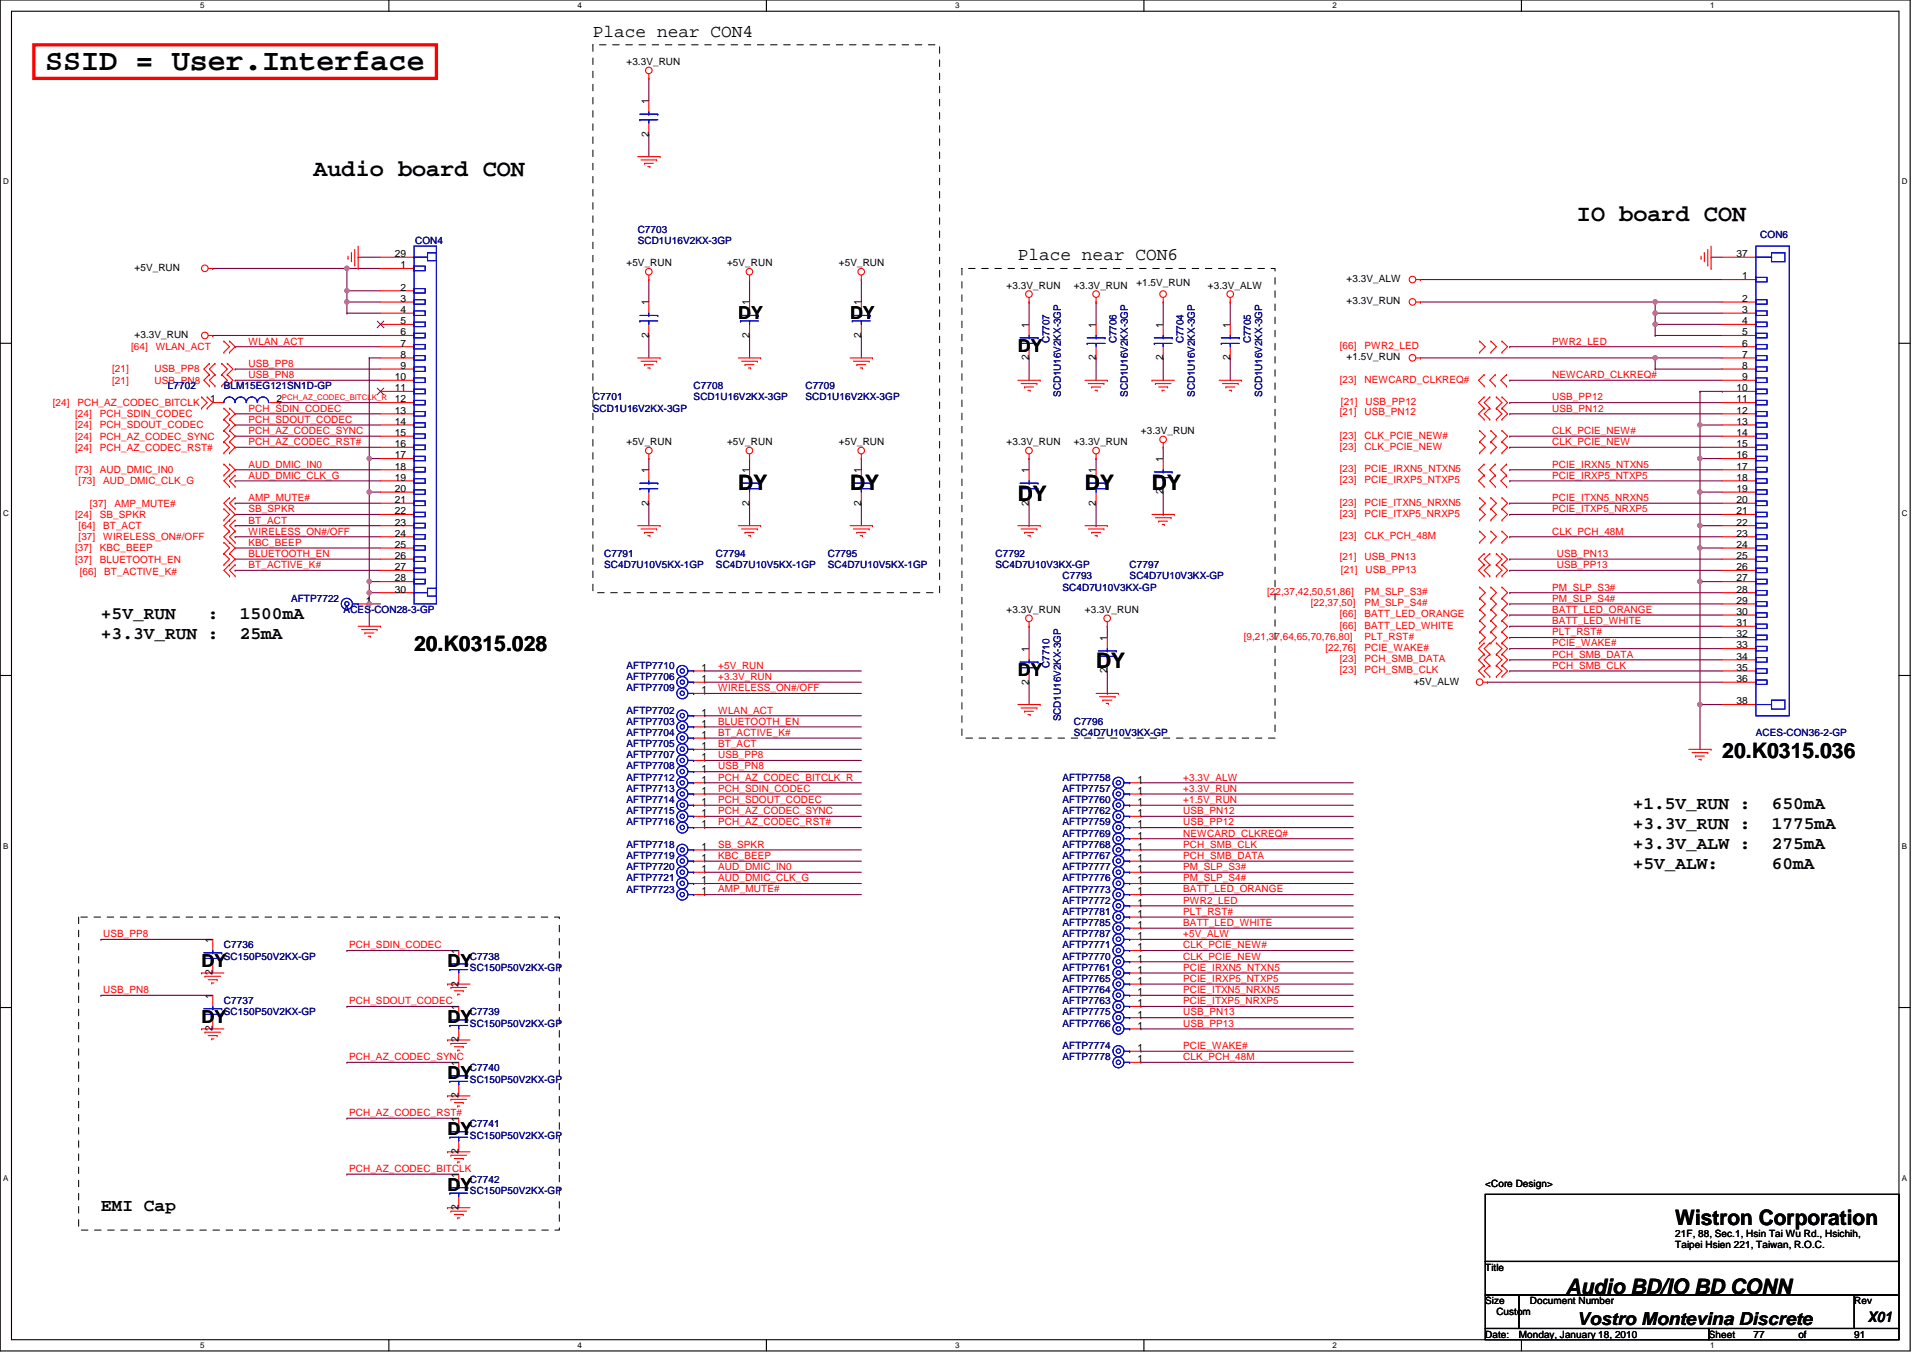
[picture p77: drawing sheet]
<svg xmlns="http://www.w3.org/2000/svg" width="297mm" height="210mm" viewBox="0 0 297 210" stroke-linecap="round" stroke-linejoin="round" font-family="sans-serif">
<defs><g id="words">
<text font-size="4.7" x="7" y="10.8">SSID = User.Interface</text>
<g font-size="3.6">
<text x="48.4" y="27.2">Audio board CON</text>
<text x="243.6" y="34.1">IO board CON</text>
</g>
<g font-size="3.3">
<text x="114" y="75.6">DY</text>
<text x="131.3" y="75.6">DY</text>
<text x="157.2" y="77.3">DY</text>
<text x="167.6" y="75.6">DY</text>
<text x="177.9" y="75.6">DY</text>
<text x="64" y="100.5">20.K0315.028</text>
<text x="169.3" y="103.2">DY</text>
<text x="266" y="117.1">20.K0315.036</text>
<text x="258.8" y="189.3">Wistron Corporation</text>
<text x="241.8" y="199.9">Audio BD/IO BD CONN</text>
</g>
<g font-size="2.8">
<text x="91.6" y="5.7">Place near CON4</text>
<text x="157.2" y="40.2">Place near CON6</text>
<text x="114" y="49.2">DY</text>
<text x="131.3" y="49.2">DY</text>
<text x="157.2" y="54.4">DY</text>
<text x="15.6" y="95.6">+5V_RUN</text>
<text x="32.1" y="95.6">:</text>
<text x="37.1" y="95.6">1500mA</text>
<text x="15.6" y="98.7">+3.3V_RUN :</text>
<text x="37.1" y="98.7">25mA</text>
<text x="157.2" y="104.5">DY</text>
<text x="252.2" y="124.9">+1.5V_RUN :</text>
<text x="273.7" y="124.9">650mA</text>
<text x="252.2" y="128">+3.3V_RUN :</text>
<text x="252.2" y="131.1">+3.3V_ALW :</text>
<text x="273.7" y="128">1775mA</text>
<text x="273.7" y="131.1">275mA</text>
<text x="252.2" y="134.3">+5V_ALW:</text>
<text x="273.7" y="134.3">60mA</text>
<text x="31.1" y="149.4">DY</text>
<text x="69.1" y="149.4">DY</text>
<text x="31.1" y="158">DY</text>
<text x="69.1" y="158">DY</text>
<text x="69.1" y="166.6">DY</text>
<text x="69.1" y="175.3">DY</text>
<text x="69.1" y="183.9">DY</text>
<text x="15.6" y="187.1">EMI Cap</text>
<text x="243.6" y="204.6">Vostro Montevina Discrete</text>
</g>
<text font-size="2.2" x="288.5" y="204.2">X01</text>
<g font-size="1.5">
<text x="96.8" y="10">+3.3V_RUN</text>
<text x="100.2" y="16.1" transform="rotate(-90 100.2 16.1)">1</text>
<text x="100.2" y="21.1" transform="rotate(-90 100.2 21.1)">2</text>
<text x="20.8" y="41.8">+5V_RUN</text>
<text x="61" y="39.7">29</text>
<text x="61.9" y="41.4">1</text>
<text x="96.8" y="41.1">+5V_RUN</text>
<text x="112.3" y="41.1">+5V_RUN</text>
<text x="129.6" y="41.1">+5V_RUN</text>
<text x="268.2" y="39.7">37</text>
<text x="61.9" y="44.9">2</text>
<text x="61.9" y="46.6">3</text>
<text x="100.2" y="47.2" transform="rotate(-90 100.2 47.2)">1</text>
<text x="115.8" y="47.2" transform="rotate(-90 115.8 47.2)">1</text>
<text x="133" y="47.2" transform="rotate(-90 133 47.2)">1</text>
<text x="155.5" y="44.6">+3.3V_RUN</text>
<text x="165.9" y="44.6">+3.3V_RUN</text>
<text x="175.5" y="44.2">+1.5V_RUN</text>
<text x="186.6" y="44.6">+3.3V_ALW</text>
<text x="208" y="43.5">+3.3V_ALW</text>
<text x="208" y="47">+3.3V_RUN</text>
<text x="269.1" y="43.2">1</text>
<text x="269.1" y="46.6">2</text>
<text x="20.8" y="52.2">+3.3V_RUN</text>
<text x="61.9" y="48.3">4</text>
<text x="61.9" y="50.1">5</text>
<text x="61.9" y="51.8">6</text>
<text x="61.9" y="53.5">7</text>
<text x="100.2" y="52.2" transform="rotate(-90 100.2 52.2)">2</text>
<text x="115.8" y="52.2" transform="rotate(-90 115.8 52.2)">2</text>
<text x="133" y="52.2" transform="rotate(-90 133 52.2)">2</text>
<text x="158.9" y="50.6" transform="rotate(-90 158.9 50.6)">1</text>
<text x="169.3" y="50.6" transform="rotate(-90 169.3 50.6)">1</text>
<text x="179.7" y="50.6" transform="rotate(-90 179.7 50.6)">1</text>
<text x="190" y="50.6" transform="rotate(-90 190 50.6)">1</text>
<text x="269.1" y="48.3">3</text>
<text x="269.1" y="50.1">4</text>
<text x="269.1" y="51.8">5</text>
<text x="269.1" y="53.5">6</text>
<text x="61" y="58.7">10</text>
<text x="61.9" y="55.3">8</text>
<text x="61.9" y="57">9</text>
<text x="158.9" y="55.6" transform="rotate(-90 158.9 55.6)">2</text>
<text x="169.3" y="55.6" transform="rotate(-90 169.3 55.6)">2</text>
<text x="179.7" y="55.6" transform="rotate(-90 179.7 55.6)">2</text>
<text x="190" y="55.6" transform="rotate(-90 190 55.6)">2</text>
<text x="208" y="55.6">+1.5V_RUN</text>
<text x="269.1" y="55.3">7</text>
<text x="269.1" y="57">8</text>
<text x="269.1" y="58.7">9</text>
<text x="32.5" y="62.2">1</text>
<text x="42.7" y="62.2">2</text>
<text x="61" y="60.4">11</text>
<text x="61" y="62.2">12</text>
<text x="61" y="63.9">13</text>
<text x="61" y="65.6">14</text>
<text x="268.2" y="60.4">10</text>
<text x="268.2" y="62.2">11</text>
<text x="268.2" y="63.9">12</text>
<text x="268.2" y="65.6">13</text>
<text x="61" y="67.4">15</text>
<text x="61" y="69.1">16</text>
<text x="61" y="70.8">17</text>
<text x="96.8" y="68.8">+5V_RUN</text>
<text x="112.3" y="68.8">+5V_RUN</text>
<text x="129.6" y="68.8">+5V_RUN</text>
<text x="155.5" y="68.8">+3.3V_RUN</text>
<text x="165.9" y="68.8">+3.3V_RUN</text>
<text x="176.2" y="67">+3.3V_RUN</text>
<text x="179.7" y="71.4" transform="rotate(-90 179.7 71.4)">1</text>
<text x="268.2" y="67.4">14</text>
<text x="268.2" y="69.1">15</text>
<text x="268.2" y="70.8">16</text>
<text x="61" y="72.5">18</text>
<text x="61" y="74.3">19</text>
<text x="61" y="76">20</text>
<text x="61" y="77.7">21</text>
<text x="100.2" y="73.1" transform="rotate(-90 100.2 73.1)">1</text>
<text x="115.8" y="73.1" transform="rotate(-90 115.8 73.1)">1</text>
<text x="133" y="73.1" transform="rotate(-90 133 73.1)">1</text>
<text x="158.9" y="73.1" transform="rotate(-90 158.9 73.1)">1</text>
<text x="169.3" y="73.1" transform="rotate(-90 169.3 73.1)">1</text>
<text x="179.7" y="76.4" transform="rotate(-90 179.7 76.4)">2</text>
<text x="268.2" y="72.5">17</text>
<text x="268.2" y="74.3">18</text>
<text x="268.2" y="76">19</text>
<text x="268.2" y="77.7">20</text>
<text x="61" y="79.4">22</text>
<text x="61" y="81.2">23</text>
<text x="61" y="82.9">24</text>
<text x="100.2" y="78.1" transform="rotate(-90 100.2 78.1)">2</text>
<text x="115.8" y="78.1" transform="rotate(-90 115.8 78.1)">2</text>
<text x="133" y="78.1" transform="rotate(-90 133 78.1)">2</text>
<text x="158.9" y="78.1" transform="rotate(-90 158.9 78.1)">2</text>
<text x="169.3" y="78.1" transform="rotate(-90 169.3 78.1)">2</text>
<text x="268.2" y="79.4">21</text>
<text x="268.2" y="81.2">22</text>
<text x="268.2" y="82.9">23</text>
<text x="61" y="84.6">25</text>
<text x="61" y="86.3">26</text>
<text x="61" y="88.1">27</text>
<text x="61" y="89.8">28</text>
<text x="268.2" y="84.6">24</text>
<text x="268.2" y="86.3">25</text>
<text x="268.2" y="88.1">26</text>
<text x="268.2" y="89.8">27</text>
<text x="56.5" y="93.3">1</text>
<text x="61" y="91.5">30</text>
<text x="155.5" y="94.7">+3.3V_RUN</text>
<text x="167.6" y="94.7">+3.3V_RUN</text>
<text x="268.2" y="91.5">28</text>
<text x="268.2" y="93.3">29</text>
<text x="268.2" y="95">30</text>
<text x="158.9" y="100.7" transform="rotate(-90 158.9 100.7)">1</text>
<text x="171" y="99" transform="rotate(-90 171 99)">1</text>
<text x="268.2" y="96.7">31</text>
<text x="268.2" y="98.4">32</text>
<text x="268.2" y="100.2">33</text>
<text x="268.2" y="101.9">34</text>
<text x="108.3" y="105.3">1</text>
<text x="108.3" y="103.6">1</text>
<text x="108.3" y="107.1">1</text>
<text x="158.9" y="105.7" transform="rotate(-90 158.9 105.7)">2</text>
<text x="171" y="104" transform="rotate(-90 171 104)">2</text>
<text x="218.4" y="105.7">+5V_ALW</text>
<text x="268.2" y="103.6">35</text>
<text x="268.2" y="105.3">36</text>
<text x="108.3" y="112.2">1</text>
<text x="108.3" y="110.5">1</text>
<text x="108.3" y="114">1</text>
<text x="268.2" y="108.8">38</text>
<text x="108.3" y="115.7">1</text>
<text x="108.3" y="117.4">1</text>
<text x="108.3" y="119.2">1</text>
<text x="108.3" y="124.4">1</text>
<text x="108.3" y="120.9">1</text>
<text x="108.3" y="122.6">1</text>
<text x="175.7" y="124.4">1</text>
<text x="175.7" y="120.9">1</text>
<text x="175.7" y="122.6">1</text>
<text x="108.3" y="126.1">1</text>
<text x="108.3" y="131.3">1</text>
<text x="108.3" y="127.8">1</text>
<text x="175.7" y="131.3">1</text>
<text x="175.7" y="126.1">1</text>
<text x="175.7" y="127.8">1</text>
<text x="175.7" y="129.5">1</text>
<text x="108.3" y="134.7">1</text>
<text x="108.3" y="133">1</text>
<text x="108.3" y="136.4">1</text>
<text x="175.7" y="136.4">1</text>
<text x="175.7" y="134.7">1</text>
<text x="175.7" y="133">1</text>
<text x="108.3" y="138.2">1</text>
<text x="175.7" y="138.2">1</text>
<text x="175.7" y="139.9">1</text>
<text x="175.7" y="143.3">1</text>
<text x="175.7" y="141.6">1</text>
<text x="32.8" y="145.6" transform="rotate(-90 32.8 145.6)">1</text>
<text x="70.8" y="147.3" transform="rotate(-90 70.8 147.3)">1</text>
<text x="175.7" y="146.8">1</text>
<text x="175.7" y="145.1">1</text>
<text x="175.7" y="148.5">1</text>
<text x="32.8" y="154.2" transform="rotate(-90 32.8 154.2)">1</text>
<text x="32.8" y="150.6" transform="rotate(-90 32.8 150.6)">2</text>
<text x="70.8" y="156" transform="rotate(-90 70.8 156)">1</text>
<text x="70.8" y="152.4" transform="rotate(-90 70.8 152.4)">2</text>
<text x="175.7" y="155.4">1</text>
<text x="175.7" y="153.7">1</text>
<text x="175.7" y="152">1</text>
<text x="175.7" y="150.3">1</text>
<text x="32.8" y="159.3" transform="rotate(-90 32.8 159.3)">2</text>
<text x="70.8" y="161" transform="rotate(-90 70.8 161)">2</text>
<text x="175.7" y="158.9">1</text>
<text x="175.7" y="157.2">1</text>
<text x="70.8" y="164.6" transform="rotate(-90 70.8 164.6)">1</text>
<text x="175.7" y="164.1">1</text>
<text x="175.7" y="162.3">1</text>
<text x="70.8" y="173.2" transform="rotate(-90 70.8 173.2)">1</text>
<text x="70.8" y="169.7" transform="rotate(-90 70.8 169.7)">2</text>
<text x="70.8" y="178.3" transform="rotate(-90 70.8 178.3)">2</text>
<text x="70.8" y="181.9" transform="rotate(-90 70.8 181.9)">1</text>
<text x="229.4" y="183.3">&lt;Core Design&gt;</text>
<text x="70.8" y="186.9" transform="rotate(-90 70.8 186.9)">2</text>
<text x="258.8" y="191.1">21F, 88, Sec.1, Hsin Tai Wu Rd., Hsichih,</text>
<text x="229.4" y="196.2">Title</text>
<text x="258.8" y="192.8">Taipei Hsien 221, Taiwan, R.O.C.</text>
<text x="229.4" y="201.4">Size</text>
<text x="231.1" y="203.1">Custom</text>
<text x="236.3" y="201.4">Document Number</text>
<text x="286.4" y="201.4">Rev</text>
<text x="229.4" y="206.6">Date:</text>
<text x="234.6" y="206.6">Monday, January 18, 2010</text>
<text x="264" y="206.6">Sheet</text>
<text x="270.9" y="206.6">77</text>
<text x="277.8" y="206.6">of</text>
<text x="286.4" y="206.6">91</text>
</g>
<g font-size="1.5" fill="#000080">
<text x="98.5" y="35.9">C7703</text>
<text x="64.1" y="37.7">CON4</text>
<text x="98.5" y="37.7">SCD1U16V2KX-3GP</text>
<text x="271.9" y="36.8">CON6</text>
<text x="162.1" y="53" transform="rotate(-90 162.1 53)">C7707</text>
<text x="172.5" y="53" transform="rotate(-90 172.5 53)">C7706</text>
<text x="182.8" y="53" transform="rotate(-90 182.8 53)">C7704</text>
<text x="193.2" y="53" transform="rotate(-90 193.2 53)">C7705</text>
<text x="25.9" y="60.1">L7702</text>
<text x="34.6" y="60.1">BLM15EG121SN1D-GP</text>
<text x="91.6" y="61.8">C7701</text>
<text x="91.6" y="63.6">SCD1U16V2KX-3GP</text>
<text x="107.1" y="60.1">C7708</text>
<text x="107.1" y="61.8">SCD1U16V2KX-3GP</text>
<text x="124.4" y="60.1">C7709</text>
<text x="124.4" y="61.8">SCD1U16V2KX-3GP</text>
<text x="163.8" y="61.3" transform="rotate(-90 163.8 61.3)">SCD1U16V2KX-3GP</text>
<text x="174.2" y="61.3" transform="rotate(-90 174.2 61.3)">SCD1U16V2KX-3GP</text>
<text x="184.6" y="61.3" transform="rotate(-90 184.6 61.3)">SCD1U16V2KX-3GP</text>
<text x="194.9" y="61.3" transform="rotate(-90 194.9 61.3)">SCD1U16V2KX-3GP</text>
<text x="93.3" y="86">C7791</text>
<text x="93.3" y="87.8">SC4D7U10V5KX-1GP</text>
<text x="110.6" y="86">C7794</text>
<text x="110.6" y="87.8">SC4D7U10V5KX-1GP</text>
<text x="127.9" y="86">C7795</text>
<text x="127.9" y="87.8">SC4D7U10V5KX-1GP</text>
<text x="153.8" y="86">C7792</text>
<text x="153.8" y="87.8">SC4D7U10V3KX-GP</text>
<text x="164.1" y="89.5">C7793</text>
<text x="174.5" y="87.8">C7797</text>
<text x="174.5" y="89.5">SC4D7U10V3KX-GP</text>
<text x="45" y="92.9">AFTP7722</text>
<text x="53.1" y="94.7">ACES-CON28-3-GP</text>
<text x="164.1" y="91.2">SC4D7U10V3KX-GP</text>
<text x="96.8" y="105">AFTP7706</text>
<text x="96.8" y="103.3">AFTP7710</text>
<text x="96.8" y="106.8">AFTP7709</text>
<text x="162.1" y="103.1" transform="rotate(-90 162.1 103.1)">C7710</text>
<text x="96.8" y="112">AFTP7703</text>
<text x="96.8" y="110.2">AFTP7702</text>
<text x="96.8" y="113.7">AFTP7704</text>
<text x="163.8" y="111.4" transform="rotate(-90 163.8 111.4)">SCD1U16V2KX-3GP</text>
<text x="165.9" y="112">C7796</text>
<text x="165.9" y="113.7">SC4D7U10V3KX-GP</text>
<text x="271.2" y="113.7">ACES-CON36-2-GP</text>
<text x="96.8" y="115.4">AFTP7705</text>
<text x="96.8" y="117.1">AFTP7707</text>
<text x="96.8" y="118.9">AFTP7708</text>
<text x="96.8" y="124">AFTP7714</text>
<text x="96.8" y="120.6">AFTP7712</text>
<text x="96.8" y="125.8">AFTP7715</text>
<text x="96.8" y="122.3">AFTP7713</text>
<text x="164.1" y="125.8">AFTP7762</text>
<text x="164.1" y="124">AFTP7760</text>
<text x="164.1" y="120.6">AFTP7758</text>
<text x="164.1" y="122.3">AFTP7757</text>
<text x="96.8" y="130.9">AFTP7718</text>
<text x="96.8" y="127.5">AFTP7716</text>
<text x="164.1" y="130.9">AFTP7768</text>
<text x="164.1" y="127.5">AFTP7759</text>
<text x="164.1" y="129.2">AFTP7769</text>
<text x="96.8" y="134.4">AFTP7720</text>
<text x="96.8" y="132.7">AFTP7719</text>
<text x="96.8" y="136.1">AFTP7721</text>
<text x="96.8" y="137.9">AFTP7723</text>
<text x="164.1" y="136.1">AFTP7776</text>
<text x="164.1" y="137.9">AFTP7773</text>
<text x="164.1" y="134.4">AFTP7777</text>
<text x="164.1" y="132.7">AFTP7767</text>
<text x="164.1" y="139.6">AFTP7772</text>
<text x="164.1" y="143">AFTP7785</text>
<text x="164.1" y="141.3">AFTP7781</text>
<text x="34.6" y="146.5">C7736</text>
<text x="34.6" y="148.2">SC150P50V2KX-GP</text>
<text x="72.6" y="148.2">C7738</text>
<text x="72.6" y="149.9">SC150P50V2KX-GP</text>
<text x="164.1" y="146.5">AFTP7771</text>
<text x="164.1" y="144.8">AFTP7787</text>
<text x="164.1" y="149.9">AFTP7761</text>
<text x="164.1" y="148.2">AFTP7770</text>
<text x="34.6" y="155.1">C7737</text>
<text x="164.1" y="155.1">AFTP7763</text>
<text x="164.1" y="153.4">AFTP7764</text>
<text x="164.1" y="151.7">AFTP7765</text>
<text x="34.6" y="156.8">SC150P50V2KX-GP</text>
<text x="72.6" y="156.8">C7739</text>
<text x="72.6" y="158.6">SC150P50V2KX-GP</text>
<text x="164.1" y="158.6">AFTP7766</text>
<text x="164.1" y="156.8">AFTP7775</text>
<text x="72.6" y="165.5">C7740</text>
<text x="72.6" y="167.2">SC150P50V2KX-GP</text>
<text x="164.1" y="163.8">AFTP7778</text>
<text x="164.1" y="162">AFTP7774</text>
<text x="72.6" y="174.1">C7741</text>
<text x="72.6" y="175.9">SC150P50V2KX-GP</text>
<text x="72.6" y="182.8">C7742</text>
<text x="72.6" y="184.5">SC150P50V2KX-GP</text>
</g>
<g font-size="1.5" fill="#f00">
<text x="38.4" y="53.2">WLAN_ACT</text>
<text x="207" y="53.9">[66]</text>
<text x="210.8" y="53.9">PWR2_LED</text>
<text x="239.8" y="53.2">PWR2_LED</text>
<text x="17.3" y="57.5">[21]</text>
<text x="17.3" y="59.3">[21]</text>
<text x="20.3" y="54.1">[64]</text>
<text x="23.9" y="57.5">USB_PP8</text>
<text x="23.9" y="59.3">USB_PN8</text>
<text x="24.1" y="54.1">WLAN_ACT</text>
<text x="38.4" y="58.4">USB_PN8</text>
<text x="38.4" y="56.7">USB_PP8</text>
<text x="207" y="59.1">[23]</text>
<text x="210.8" y="59.1">NEWCARD_CLKREQ#</text>
<text x="239.8" y="58.4">NEWCARD_CLKREQ#</text>
<text x="8.2" y="62.7">[24]</text>
<text x="11.6" y="64.5">[24]</text>
<text x="12" y="62.7">PCH_AZ_CODEC_BITCLK</text>
<text x="15.4" y="64.5">PCH_SDIN_CODEC</text>
<text x="38.4" y="65.3">PCH_SDOUT_CODEC</text>
<text x="38.4" y="63.6">PCH_SDIN_CODEC</text>
<text x="207" y="64.1">[21]</text>
<text x="207.1" y="62.5">[21]</text>
<text x="210.8" y="64.1">USB_PN12</text>
<text x="210.9" y="62.5">USB_PP12</text>
<text x="239.8" y="63.6">USB_PN12</text>
<text x="239.8" y="61.8">USB_PP12</text>
<text x="11.6" y="69.6">[24]</text>
<text x="11.6" y="66.2">[24]</text>
<text x="11.6" y="67.9">[24]</text>
<text x="15.4" y="69.6">PCH_AZ_CODEC_RST#</text>
<text x="15.4" y="66.2">PCH_SDOUT_CODEC</text>
<text x="15.4" y="67.9">PCH_AZ_CODEC_SYNC</text>
<text x="38.4" y="68.7">PCH_AZ_CODEC_RST#</text>
<text x="38.4" y="67">PCH_AZ_CODEC_SYNC</text>
<text x="207" y="69.4">[23]</text>
<text x="207" y="67.7">[23]</text>
<text x="210.8" y="69.4">CLK_PCIE_NEW</text>
<text x="210.8" y="67.7">CLK_PCIE_NEW#</text>
<text x="239.8" y="68.7">CLK_PCIE_NEW</text>
<text x="239.8" y="67">CLK_PCIE_NEW#</text>
<text x="11.6" y="73.1">[73]</text>
<text x="12.1" y="74.8">[73]</text>
<text x="15.4" y="73.1">AUD_DMIC_IN0</text>
<text x="15.9" y="74.8">AUD_DMIC_CLK_G</text>
<text x="38.4" y="72.2">AUD_DMIC_IN0</text>
<text x="38.4" y="73.9">AUD_DMIC_CLK_G</text>
<text x="38.4" y="77.4">AMP_MUTE#</text>
<text x="207" y="74.6">[23]</text>
<text x="207" y="72.9">[23]</text>
<text x="210.8" y="74.6">PCIE_IRXP5_NTXP5</text>
<text x="210.8" y="72.9">PCIE_IRXN5_NTXN5</text>
<text x="239.8" y="72.2">PCIE_IRXN5_NTXN5</text>
<text x="239.8" y="73.9">PCIE_IRXP5_NTXP5</text>
<text x="239.8" y="77.4">PCIE_ITXN5_NRXN5</text>
<text x="11.6" y="80">[24]</text>
<text x="12.1" y="83.4">[37]</text>
<text x="12.1" y="81.7">[64]</text>
<text x="13.9" y="78.3">[37]</text>
<text x="15.4" y="80">SB_SPKR</text>
<text x="15.9" y="83.4">WIRELESS_ON#/OFF</text>
<text x="15.9" y="81.7">BT_ACT</text>
<text x="17.7" y="78.3">AMP_MUTE#</text>
<text x="38.4" y="82.6">WIRELESS_ON#/OFF</text>
<text x="38.4" y="80.9">BT_ACT</text>
<text x="38.4" y="79.1">SB_SPKR</text>
<text x="207" y="79.8">[23]</text>
<text x="207" y="78.1">[23]</text>
<text x="207" y="83.3">[23]</text>
<text x="210.8" y="79.8">PCIE_ITXP5_NRXP5</text>
<text x="210.8" y="78.1">PCIE_ITXN5_NRXN5</text>
<text x="210.8" y="83.3">CLK_PCH_48M</text>
<text x="239.8" y="79.1">PCIE_ITXP5_NRXP5</text>
<text x="239.8" y="82.6">CLK_PCH_48M</text>
<text x="11.6" y="86.9">[37]</text>
<text x="11.6" y="85.2">[37]</text>
<text x="12.3" y="88.8">[66]</text>
<text x="15.4" y="86.9">BLUETOOTH_EN</text>
<text x="15.4" y="85.2">KBC_BEEP</text>
<text x="16.1" y="88.8">BT_ACTIVE_K#</text>
<text x="38.4" y="86">BLUETOOTH_EN</text>
<text x="38.4" y="87.8">BT_ACTIVE_K#</text>
<text x="38.4" y="84.3">KBC_BEEP</text>
<text x="207" y="86.6">[21]</text>
<text x="207.1" y="88.5">[21]</text>
<text x="210.8" y="86.6">USB_PN13</text>
<text x="210.9" y="88.5">USB_PP13</text>
<text x="240.5" y="87.8">USB_PP13</text>
<text x="240.5" y="86">USB_PN13</text>
<text x="195.7" y="91.9">[22,37,42,50,51,86]</text>
<text x="202.5" y="93.6">[22,37,50]</text>
<text x="207" y="95.4">[66]</text>
<text x="210.8" y="93.6">PM_SLP_S4#</text>
<text x="210.8" y="91.9">PM_SLP_S3#</text>
<text x="210.8" y="95.4">BATT_LED_ORANGE</text>
<text x="239.8" y="92.9">PM_SLP_S4#</text>
<text x="239.8" y="91.2">PM_SLP_S3#</text>
<text x="239.8" y="94.7">BATT_LED_ORANGE</text>
<text x="192.1" y="98.8">[9,21,37,64,65,70,76,80]</text>
<text x="204.7" y="100.5">[22,76]</text>
<text x="207" y="97.1">[66]</text>
<text x="210.8" y="100.5">PCIE_WAKE#</text>
<text x="210.8" y="97.1">BATT_LED_WHITE</text>
<text x="210.8" y="98.8">PLT_RST#</text>
<text x="239.8" y="101.6">PCH_SMB_DATA</text>
<text x="239.8" y="99.8">PCIE_WAKE#</text>
<text x="239.8" y="96.4">BATT_LED_WHITE</text>
<text x="239.8" y="98.1">PLT_RST#</text>
<text x="110.9" y="106.8">WIRELESS_ON#/OFF</text>
<text x="110.9" y="105">+3.3V_RUN</text>
<text x="110.9" y="103.3">+5V_RUN</text>
<text x="207" y="102.3">[23]</text>
<text x="207" y="104">[23]</text>
<text x="210.8" y="102.3">PCH_SMB_DATA</text>
<text x="210.8" y="104">PCH_SMB_CLK</text>
<text x="239.8" y="103.3">PCH_SMB_CLK</text>
<text x="110.9" y="113.7">BT_ACTIVE_K#</text>
<text x="110.9" y="110.2">WLAN_ACT</text>
<text x="110.9" y="111.9">BLUETOOTH_EN</text>
<text x="110.9" y="115.4">BT_ACT</text>
<text x="110.9" y="117.1">USB_PP8</text>
<text x="110.9" y="118.9">USB_PN8</text>
<text x="110.9" y="120.6">PCH_AZ_CODEC_BITCLK_R</text>
<text x="110.9" y="124">PCH_SDOUT_CODEC</text>
<text x="110.9" y="125.8">PCH_AZ_CODEC_SYNC</text>
<text x="110.9" y="122.3">PCH_SDIN_CODEC</text>
<text x="182.8" y="122.3">+3.3V_RUN</text>
<text x="182.8" y="120.6">+3.3V_ALW</text>
<text x="182.8" y="124">+1.5V_RUN</text>
<text x="182.8" y="125.8">USB_PN12</text>
<text x="110.9" y="127.5">PCH_AZ_CODEC_RST#</text>
<text x="110.9" y="130.9">SB_SPKR</text>
<text x="182.8" y="127.5">USB_PP12</text>
<text x="182.8" y="130.9">PCH_SMB_CLK</text>
<text x="182.8" y="129.2">NEWCARD_CLKREQ#</text>
<text x="110.9" y="134.4">AUD_DMIC_IN0</text>
<text x="110.9" y="136.1">AUD_DMIC_CLK_G</text>
<text x="110.9" y="137.8">AMP_MUTE#</text>
<text x="110.9" y="132.7">KBC_BEEP</text>
<text x="182.8" y="132.7">PCH_SMB_DATA</text>
<text x="182.8" y="136.1">PM_SLP_S4#</text>
<text x="182.8" y="134.4">PM_SLP_S3#</text>
<text x="182.8" y="137.8">BATT_LED_ORANGE</text>
<text x="182.8" y="139.6">PWR2_LED</text>
<text x="182.8" y="141.3">PLT_RST#</text>
<text x="182.8" y="143">BATT_LED_WHITE</text>
<text x="15.9" y="144.8">USB_PP8</text>
<text x="53.9" y="146.5">PCH_SDIN_CODEC</text>
<text x="182.8" y="144.8">+5V_ALW</text>
<text x="182.8" y="148.2">CLK_PCIE_NEW</text>
<text x="182.8" y="146.5">CLK_PCIE_NEW#</text>
<text x="182.8" y="149.9">PCIE_IRXN5_NTXN5</text>
<text x="15.9" y="153.4">USB_PN8</text>
<text x="53.9" y="155.1">PCH_SDOUT_CODEC</text>
<text x="182.8" y="151.7">PCIE_IRXP5_NTXP5</text>
<text x="182.8" y="155.1">PCIE_ITXP5_NRXP5</text>
<text x="182.8" y="153.4">PCIE_ITXN5_NRXN5</text>
<text x="182.8" y="158.6">USB_PP13</text>
<text x="182.8" y="156.8">USB_PN13</text>
<text x="53.9" y="163.7">PCH_AZ_CODEC_SYNC</text>
<text x="182.8" y="162">PCIE_WAKE#</text>
<text x="182.8" y="163.7">CLK_PCH_48M</text>
<text x="53.9" y="172.4">PCH_AZ_CODEC_RST#</text>
<text x="53.9" y="181">PCH_AZ_CODEC_BITCLK</text>
</g>
<g font-size="1.2">
<text x="30.9" y="1.3">5</text>
<text x="89.2" y="1.3">4</text>
<text x="147.5" y="1.3">3</text>
<text x="205.8" y="1.3">2</text>
<text x="264.2" y="1.3">1</text>
<text x=".5" y="28.5">D</text>
<text x="293.8" y="28.5">D</text>
<text x=".5" y="79.8">C</text>
<text x="293.8" y="79.8">C</text>
<text x=".5" y="131.1">B</text>
<text x="293.8" y="131.1">B</text>
<text x=".5" y="182.4">A</text>
<text x="293.8" y="182.4">A</text>
<text x="30.9" y="208.2">5</text>
<text x="89.2" y="208.2">4</text>
<text x="147.5" y="208.2">3</text>
<text x="205.8" y="208.2">2</text>
<text x="264.2" y="208.2">1</text>
</g>
<text font-size="1.2" fill="#f00" x="43.6" y="61.8">PCH_AZ_CODEC_BITCLK_R</text>
</g></defs>
<path d="M0 0h295.1v208.7h-295.1zM1.8 1.7h291.5v205.2h-291.5z" fill="none" stroke="#000" stroke-width=".17"/>
<g fill="#fff">
<path d="M30.9 .2h.7v1.4h-.7z"/>
<path d="M30.9 207.1h.7v1.4h-.7z"/>
</g>
<path d="M60.1 0v1.7M60.1 206.9v1.8" fill="none" stroke="#000" stroke-width=".17"/>
<g fill="#fff">
<path d="M89.2 .2h.7v1.4h-.7z"/>
<path d="M89.2 207.1h.7v1.4h-.7z"/>
</g>
<path d="M118.4 0v1.7M118.4 206.9v1.8" fill="none" stroke="#000" stroke-width=".17"/>
<g fill="#fff">
<path d="M147.5 .2h.7v1.4h-.7z"/>
<path d="M147.5 207.1h.7v1.4h-.7z"/>
</g>
<path d="M176.7 0v1.7M176.7 206.9v1.8" fill="none" stroke="#000" stroke-width=".17"/>
<g fill="#fff">
<path d="M205.8 .2h.7v1.4h-.7z"/>
<path d="M205.8 207.1h.7v1.4h-.7z"/>
</g>
<path d="M235 0v1.7M235 206.9v1.8" fill="none" stroke="#000" stroke-width=".17"/>
<g fill="#fff">
<path d="M264.2 .2h.6v1.4h-.6z"/>
<path d="M264.2 207.1h.6v1.4h-.6z"/>
<path d="M.5 27.4h.8v1.3h-.8z"/>
<path d="M293.8 27.4h.8v1.3h-.8z"/>
<path d="M.5 78.7h.8v1.3h-.8z"/>
<path d="M293.8 78.7h.8v1.3h-.8z"/>
</g>
<path d="M0 53h1.8M293.3 53h1.8" fill="none" stroke="#000" stroke-width=".17"/>
<g fill="#fff">
<path d="M.5 130h.8v1.3h-.8z"/>
<path d="M293.8 130h.8v1.3h-.8z"/>
</g>
<path d="M0 104.3h1.8M293.3 104.3h1.8" fill="none" stroke="#000" stroke-width=".17"/>
<g fill="#fff">
<path d="M.5 181.3h.8v1.3h-.8z"/>
<path d="M293.8 181.3h.8v1.3h-.8z"/>
</g>
<path d="M0 155.6h1.8M293.3 155.6h1.8" fill="none" stroke="#000" stroke-width=".17"/>
<g fill="none" stroke="#800040" stroke-width=".17">
<path d="M169.3 55.3h.1M169.3 46.7h.1M169.3 46.7v3.4M169.3 55.3v3.4M179.7 55.3h.1M179.7 46.7h.1M179.7 46.7v3.4M179.7 55.3v3.4M190 46.7h.1M190 55.3h.1M190 46.7v3.4M190 55.3v3.4"/>
<path d="M255.7 46.7h.1M255.7 48.4h.1M255.7 46.7v1.7M255.7 48.4h10.3M176.2 122.6h.1M176.2 120.9h.1M176.2 124.4h.1M176.2 127.8h.1M176.2 126.1h.1M176.2 133h.1M176.2 131.3h.1M176.2 129.5h.1"/>
<path d="M176.2 136.5h.1M176.2 134.7h.1M176.2 139.9h.1M176.2 138.2h.1M176.2 122.6h32.8M176.2 120.9h32.8M176.2 124.4h32.8M176.2 127.8h32.8M176.2 126.1h32.8M176.2 133h32.8M176.2 131.3h32.8M176.2 129.5h32.8"/>
<path d="M176.2 136.5h32.8M176.2 134.7h32.8M176.2 139.9h32.8M176.2 138.2h32.8M176.2 141.6h.1M176.2 141.6h32.8"/>
</g>
<circle cx="255.7" cy="48.4" r=".34" fill="#f0f"/>
<circle cx="255.7" cy="48.4" r=".34" fill="none" stroke="#f0f" stroke-width=".17"/>
<path d="M219.4 46.7h.1M219.4 46.7h46.6M255.7 46.7h.1" fill="none" stroke="#800040" stroke-width=".17"/>
<circle cx="255.7" cy="46.6" r=".34" fill="#f0f"/>
<circle cx="255.7" cy="46.6" r=".34" fill="none" stroke="#f0f" stroke-width=".17"/>
<path d="M264.3 39.7h.1M264.3 39.7h1.7M219.4 43.2h.1M219.4 43.2h46.6M255.7 55.3h.1M255.7 55.3h10.3" fill="none" stroke="#800040" stroke-width=".17"/>
<circle cx="255.7" cy="55.3" r=".34" fill="#f0f"/>
<circle cx="255.7" cy="55.3" r=".34" fill="none" stroke="#f0f" stroke-width=".17"/>
<path d="M255.7 50.1h.1M255.7 50.1h10.3" fill="none" stroke="#800040" stroke-width=".17"/>
<circle cx="255.7" cy="50.1" r=".34" fill="#f0f"/>
<circle cx="255.7" cy="50.1" r=".34" fill="none" stroke="#f0f" stroke-width=".17"/>
<g fill="none" stroke="#800040" stroke-width=".17">
<path d="M100.2 12.1h.1M100.2 12.1v3.5M55.3 39.7h.1M55.3 39.7h3.5M100.2 20.7h.1M100.2 20.7v3.5M53.6 48.4h.1M53.6 46.7h.1M53.6 44.9h.1M53.6 48.4h5.2M53.6 46.7v1.7M53.6 44.9h5.2"/>
<path d="M57 55.3h.1M57 55.3h1.8M100.2 43.2h.1M100.2 51.8h.1M100.2 43.2v3.5M100.2 51.8v3.5M115.8 43.2h.1M115.8 51.8h.1M115.8 43.2v3.5M115.8 51.8v3.5M133.1 43.2h.1M133.1 51.8h.1"/>
<path d="M133.1 43.2v3.5M133.1 51.8v3.5M159 55.3h.1M159 46.7h.1M159 46.7v3.4M159 55.3v3.4M219.4 55.3h.1M219.4 55.3h36.3M233.2 58.7h.1M233.2 58.7h32.8M255.7 48.4h.1M255.7 51.8h.1"/>
<path d="M255.7 50.1h.1M255.7 57h.1M255.7 55.3h.1M255.7 48.4v3.4M255.7 55.3v1.7M255.7 51.8h10.3M255.7 57h10.3M36.3 72.6h.1M36.3 74.3h.1M36.3 72.6h22.5M36.3 74.3h22.5M57 70.8h.1"/>
<path d="M57 76h.1M57 70.8h1.8M57 76h1.8M57 70.8v5.2M100.2 77.7h.1M100.2 70.8h.1M100.2 70.8v1.8M100.2 77.7v3.5M115.8 77.7h.1M115.8 70.8h.1M115.8 70.8v1.8M115.8 77.7v3.5"/>
<path d="M133.1 77.7h.1M133.1 70.8h.1M133.1 70.8v1.8M133.1 77.7v3.5M159 70.8h.1M159 70.8v1.8M159 77.7v3.5M169.3 70.8h.1M169.3 70.8v1.8M169.3 77.7v3.5M179.7 79.5h.1M179.7 69.1h.1"/>
<path d="M179.7 69.1v1.7M179.7 76v3.5M262.6 60.5h3.4M266 60.5h.1M159 81.2h.1M159 96.7h.1M159 96.7v3.5M169.3 81.2h.1M171 96.7h.1M171 96.7v1.8M108.9 107.1h.1M108.9 114h.1"/>
<path d="M108.9 110.6h.1M108.9 112.3h.1M108.9 115.7h.1M108.9 117.5h.1M108.9 119.2h.1M108.9 105.4h.1M108.9 103.6h.1M108.9 107.1h24.2M108.9 114h24.2M108.9 110.6h24.2M108.9 112.3h24.2M108.9 115.7h24.2"/>
<path d="M108.9 117.5h24.2M108.9 119.2h24.2M108.9 105.4h24.2M108.9 103.6h24.2M159 105.4h.1M159 105.4v3.4M171 107.1h.1M171 103.6v3.5M108.9 134.7h.1M108.9 136.5h.1M108.9 138.2h.1M108.9 127.8h.1"/>
<path d="M108.9 133h.1M108.9 120.9h.1M108.9 124.4h.1M108.9 126.1h.1M108.9 131.3h.1M108.9 122.6h.1M108.9 134.7h24.2M108.9 136.5h24.2M108.9 138.2h24.2M108.9 127.8h24.2M108.9 133h24.2M108.9 120.9h24.2"/>
<path d="M108.9 124.4h24.2M108.9 126.1h24.2M108.9 131.3h24.2M108.9 122.6h24.2"/>
</g>
<circle cx="53.6" cy="44.9" r=".33" fill="#f0f"/>
<circle cx="53.6" cy="44.9" r=".33" fill="none" stroke="#f0f" stroke-width=".17"/>
<path d="M32.9 41.5h.1M32.9 41.5h20.7M53.6 41.5h.1M53.6 46.7h.1M53.6 41.5v3.4M53.6 46.7h5.2" fill="none" stroke="#800040" stroke-width=".17"/>
<circle cx="53.6" cy="46.6" r=".34" fill="#f0f"/>
<circle cx="53.6" cy="46.6" r=".34" fill="none" stroke="#f0f" stroke-width=".17"/>
<path d="M53.6 44.9h.1M53.6 44.9v1.8M57 93.3h.1M57 93.3h1.8M57 93.3v3.4" fill="none" stroke="#800040" stroke-width=".17"/>
<circle cx="57" cy="93.3" r=".34" fill="#f0f"/>
<circle cx="57" cy="93.3" r=".34" fill="none" stroke="#f0f" stroke-width=".17"/>
<path d="M36.3 58.7h.1M36.3 57h.1M36.3 58.7h22.5M36.3 57h22.5M36.3 86.4h.1M36.3 88.1h.1M36.3 86.4h22.5M36.3 88.1h22.5M57 91.5h.1M57 91.5v1.8" fill="none" stroke="#800040" stroke-width=".17"/>
<circle cx="57" cy="91.5" r=".34" fill="#f0f"/>
<circle cx="57" cy="91.5" r=".34" fill="none" stroke="#f0f" stroke-width=".17"/>
<g fill="none" stroke="#800040" stroke-width=".17">
<path d="M36.3 53.6h.1M36.3 53.6h22.5M36.3 79.5h.1M36.3 77.7h.1M36.3 79.5h22.5M36.3 77.7h22.5M57 76h.1M57 76v13.8M36.3 82.9h.1M36.3 81.2h.1M36.3 84.6h.1M36.3 82.9h22.5"/>
<path d="M36.3 81.2h22.5M36.3 84.6h22.5M57 89.8h.1M57 89.8h1.8"/>
</g>
<circle cx="57" cy="76" r=".34" fill="#f0f"/>
<circle cx="57" cy="76" r=".34" fill="none" stroke="#f0f" stroke-width=".17"/>
<path d="M53.6 41.5h.1M53.6 41.5h5.2M36.3 69.1h.1M36.3 65.6h.1M36.3 67.4h.1M36.3 63.9h.1M36.3 69.1h22.5M36.3 65.6h22.5M36.3 67.4h22.5M36.3 63.9h22.5" fill="none" stroke="#800040" stroke-width=".17"/>
<circle cx="53.6" cy="41.4" r=".34" fill="#f0f"/>
<circle cx="53.6" cy="41.4" r=".34" fill="none" stroke="#f0f" stroke-width=".17"/>
<g fill="none" stroke="#800040" stroke-width=".17">
<path d="M32.9 51.8h.1M32.9 51.8h25.9M233.2 53.6h.1M233.2 53.6h32.8M262.6 65.6h.1M262.6 60.5h.1M262.6 70.8h.1M262.6 65.6h3.4M262.6 60.5v10.3M262.6 70.8h3.4M176.2 143.4h.1M176.2 145.1h.1"/>
<path d="M176.2 143.4h32.8M176.2 145.1h32.8"/>
</g>
<circle cx="262.6" cy="65.6" r=".34" fill="#f0f"/>
<circle cx="262.6" cy="65.6" r=".34" fill="none" stroke="#f0f" stroke-width=".17"/>
<path d="M262.6 76h.1M262.6 76h3.4" fill="none" stroke="#800040" stroke-width=".17"/>
<circle cx="262.6" cy="76" r=".34" fill="#f0f"/>
<circle cx="262.6" cy="76" r=".34" fill="none" stroke="#f0f" stroke-width=".17"/>
<path d="M262.6 70.8h.1M262.6 70.8v5.2" fill="none" stroke="#800040" stroke-width=".17"/>
<circle cx="262.6" cy="70.8" r=".33" fill="#f0f"/>
<circle cx="262.6" cy="70.8" r=".33" fill="none" stroke="#f0f" stroke-width=".17"/>
<path d="M262.6 76h.1M262.6 76v5.2M262.6 81.2h.1M262.6 89.8h.1M262.6 81.2h3.4M262.6 89.8v19" fill="none" stroke="#800040" stroke-width=".17"/>
<circle cx="262.6" cy="89.8" r=".34" fill="#f0f"/>
<circle cx="262.6" cy="89.8" r=".34" fill="none" stroke="#f0f" stroke-width=".17"/>
<path d="M262.6 108.8h.1M262.6 108.8v6.9" fill="none" stroke="#800040" stroke-width=".17"/>
<circle cx="262.6" cy="108.8" r=".34" fill="#f0f"/>
<circle cx="262.6" cy="108.8" r=".34" fill="none" stroke="#f0f" stroke-width=".17"/>
<g fill="none" stroke="#800040" stroke-width=".17">
<path d="M233.2 72.6h.1M233.2 74.3h.1M233.2 69.1h.1M233.2 67.4h.1M233.2 79.5h.1M233.2 77.7h.1M233.2 63.9h.1M233.2 62.2h.1M233.2 72.6h32.8M233.2 74.3h32.8M233.2 69.1h32.8M233.2 67.4h32.8"/>
<path d="M233.2 79.5h32.8M233.2 77.7h32.8M233.2 63.9h32.8M233.2 62.2h32.8M233.2 82.9h.1M233.2 93.3h.1M233.2 91.5h.1M233.2 95h.1M233.2 96.7h.1M233.2 98.5h.1M233.2 82.9h32.8M233.2 93.3h32.8"/>
<path d="M233.2 91.5h32.8M233.2 95h32.8M233.2 96.7h32.8M233.2 98.5h32.8M262.6 89.8h.1M262.6 84.6h.1M262.6 89.8h3.4M262.6 84.6v5.2M229.8 105.4h.1M229.8 105.4h36.2M233.2 101.9h.1M233.2 103.6h.1"/>
<path d="M233.2 100.2h.1M233.2 101.9h32.8M233.2 103.6h32.8M233.2 100.2h32.8M262.6 108.8h.1M262.6 108.8h3.4M176.2 148.5h.1M176.2 146.8h.1M176.2 150.3h.1M176.2 152h.1M176.2 155.4h.1M176.2 153.7h.1"/>
<path d="M176.2 158.9h.1M176.2 157.2h.1M176.2 148.5h32.8M176.2 146.8h32.8M176.2 150.3h32.8M176.2 152h32.8M176.2 155.4h32.8M176.2 153.7h32.8M176.2 158.9h32.8M176.2 157.2h32.8M176.2 162.4h.1M176.2 164.1h.1"/>
<path d="M176.2 162.4h32.8M176.2 164.1h32.8"/>
</g>
<circle cx="262.6" cy="84.6" r=".34" fill="#f0f"/>
<circle cx="262.6" cy="84.6" r=".34" fill="none" stroke="#f0f" stroke-width=".17"/>
<path d="M233.2 88.1h.1M233.2 86.4h.1M233.2 88.1h32.8M233.2 86.4h32.8M262.6 84.6h.1M262.6 81.2h.1M262.6 84.6h3.4M262.6 81.2v3.4" fill="none" stroke="#800040" stroke-width=".17"/>
<circle cx="262.6" cy="81.2" r=".34" fill="#f0f"/>
<circle cx="262.6" cy="81.2" r=".34" fill="none" stroke="#f0f" stroke-width=".17"/>
<g fill="none" stroke="#800040" stroke-width=".17">
<path d="M57 91.5h.1M57 89.8h.1M57 91.5h1.8M57 89.8v1.7M15.6 153.7h.1M15.6 145.1h.1M15.6 153.7h17.3M15.6 145.1h17.3M53.6 155.4h.1M53.6 146.8h.1M53.6 155.4h17.3M53.6 146.8h17.3"/>
<path d="M53.6 164.1h.1M53.6 172.7h.1M53.6 164.1h17.3M53.6 172.7h17.3M53.6 181.4h.1M53.6 181.4h17.3"/>
</g>
<circle cx="57" cy="89.8" r=".34" fill="#f0f"/>
<circle cx="57" cy="89.8" r=".34" fill="none" stroke="#f0f" stroke-width=".17"/>
<path d="M57 55.3v15.5M57 70.8h.1" fill="none" stroke="#800040" stroke-width=".17"/>
<circle cx="57" cy="70.8" r=".33" fill="#f0f"/>
<circle cx="57" cy="70.8" r=".33" fill="none" stroke="#f0f" stroke-width=".17"/>
<path d="M43.2 62.2h.1M43.2 62.2h15.6" fill="none" stroke="#800040" stroke-width=".17"/>
<g fill="none" stroke="#f00" stroke-width=".17">
<path d="M100.2 12.1h.1M100.2 11.4v.7M100.2 15.6v1.7M100.2 19v1.7M53.8 39.9h.1M53.8 39.6v.3M54.3 39.1h.1M54.3 39.1v1.3M54.8 38.5v2.4M55.3 38v3.5M58.8 39.7h5.2M98.5 24.2h3.5"/>
<path d="M99 24.7h2.4M99.5 25.2h.1M99.5 25.2h1.4M100.1 25.7h.3M100.4 25.7h.1M101.4 24.7h.1M102 24.2h.1M262.8 39.9h.1M262.8 39.6v.3M263.3 39.1h.1M263.3 39.1v1.3M263.8 38.5v2.4"/>
<path d="M264.3 38v3.5M266 39.7h5.2M32.2 41.5h.7M32.2 51.8h.7M32.3 57.9h.1M32.3 56.1h.1M32.3 59.6h.1M32.3 56.1l-.8 .9 .8 .9M32.3 57.9l-.8 .8 .8 .9M32.9 41.5h.1M32.9 51.8h.1M33.2 56.1h.1"/>
<path d="M33.2 57.9h.1M33.2 59.6h.1M33.2 56.1l-.9 .9 .9 .9M33.2 57.9l-.9 .8 .9 .9M34.2 57.9h.1M34.2 56.1h.1M34.2 59.6h.1M34.2 56.1l.9 .9-.9 .9M34.2 57.9l.9 .8-.9 .9M34.6 54.4h.1M34.6 52.7h.1M34.6 52.7l.9 .9-.9 .8"/>
<path d="M35.1 57.9h.1M35.1 56.1h.1M35.1 59.6h.1M35.1 56.1l.9 .9-.9 .9M35.1 57.9l.9 .8-.9 .9M35.5 52.7h.1M35.5 54.4h.1M35.5 52.7l.8 .9-.8 .8M54.8 40.9h.1M55.3 41.5h.1M58.8 58.7h5.2M58.8 46.7h5.2"/>
<path d="M58.8 55.3h5.2M58.8 41.5h5.2M58.8 51.8h5.2M58.8 48.4h5.2M58.8 50.1h5.2M58.8 53.6h5.2M58.8 57h5.2M58.8 44.9h5.2M98.5 55.3h3.5M99 55.8h2.4M99.5 56.3h.1M99.5 56.3h1.4"/>
<path d="M100.1 56.8h.3M100.2 43.2h.1M100.2 42.5v.7M100.2 46.7v1.7M100.2 50.1v1.7M100.4 56.8h.1M101.4 55.8h.1M102 55.3h.1M114 55.3h3.5M114.6 55.8h2.4M115.1 56.3h.1M115.1 56.3h1.4"/>
<path d="M115.6 56.8h.3M115.8 43.2h.1M115.8 42.5v.7M115.8 46.7v1.7M115.8 50.1v1.7M115.9 56.8h.1M117 55.8h.1M117.5 55.3h.1M131.3 55.3h3.5M131.8 55.8h2.5M132.4 56.3h.1M132.4 56.3h1.3"/>
<path d="M132.9 56.8h.3M133.1 43.2h.1M133.1 42.5v.7M133.1 46.7v1.7M133.1 50.1v1.7M133.2 56.8h.1M134.3 55.8h.1M134.8 55.3h.1M157.2 58.7h3.5M157.7 59.2h2.5M158.3 59.8h.1M158.3 59.8h1.3"/>
<path d="M159 46.7h.1M159 46v.7M159 50.1v1.7M159 53.6v1.7M160.2 59.2h.1M160.7 58.7h.1M167.6 58.7h3.4M168.1 59.2h2.4M168.6 59.8h.1M168.6 59.8h1.4M169.3 46.7h.1M169.3 46v.7"/>
<path d="M169.3 50.1v1.7M169.3 53.6v1.7M170.5 59.2h.1M171 58.7h.1M177.9 58.7h.1M177.9 58.7h3.5M178.5 59.2h.1M178.5 59.2h2.4M179 59.8h1.4M179.7 46.7h.1M179.7 46v.7M179.7 50.1v1.7"/>
<path d="M179.7 53.6v1.7M180.4 59.8h.1M188.3 58.7h3.5M188.8 59.2h2.5M189.4 59.8h.1M189.4 59.8h1.3M190 46.7h.1M190 46v.7M190 50.1v1.7M190 53.6v1.7M191.3 59.2h.1M191.8 58.7h.1"/>
<path d="M218.7 43.2h.7M218.7 46.7h.7M218.7 55.3h.7M219.4 43.2h.1M219.4 46.7h.1M219.4 55.3h.1M228.6 54.4h.1M228.6 52.7h.1M228.6 52.7l.8 .9-.8 .8M229.3 59.6h.1M229.3 57.9h.1M229.3 57.9l-.9 .8 .9 .9"/>
<path d="M230.3 52.7h.1M230.3 54.4h.1M230.3 52.7l.8 .9-.8 .8M231 57.9h.1M231 59.6h.1M231 57.9l-.9 .8 .9 .9M232 54.4h.1M232 52.7h.1M232 52.7l.9 .9-.9 .8M232.7 59.6h.1M232.7 57.9h.1M232.7 57.9l-.9 .8 .9 .9"/>
<path d="M263.8 40.9h.1M264.3 41.5h.1M266 58.7h5.2M266 43.2h5.2M266 46.7h5.2M266 55.3h5.2M266 51.8h5.2M266 48.4h5.2M266 50.1h5.2M266 53.6h5.2M266 57h5.2M31.1 63.1h.1"/>
<path d="M31.1 61.3h.1M31.1 61.3l.9 .9-.9 .9M32 61.3h.1M32 63.1h.1M32 61.3l.9 .9M32.9 62.2l-.9 .9M32.9 62.2h1.7M34.6 73.4h.1M34.6 71.7h.1M34.6 78.6h.1M34.6 70h.1M34.6 68.2h.1"/>
<path d="M34.6 66.5h.1M34.6 64.8h.1M34.6 63.1h.1M34.6 71.7l.9 .9-.9 .8M34.6 78.6l.9 .9-.9 .8M34.6 68.2l.9 .9-.9 .9M34.6 64.8l.9 .8-.9 .9M34.6 66.5l.9 .9-.9 .8M34.6 63.1l.9 .8-.9 .9M35.5 71.7h.1M35.5 73.4h.1M35.5 75.1h.1"/>
<path d="M35.5 78.6h.1M35.5 68.2h.1M35.5 70h.1M35.5 76.9h.1M35.5 64.8h.1M35.5 66.5h.1M35.5 63.1h.1M35.5 71.7l.8 .9-.8 .8M35.5 73.4l-.9 .9 .9 .8M35.5 76.9l-.9 .8 1.7 1.8-1.7 1.7 .9 .8M35.5 68.2l.8 .9-.8 .9M35.5 64.8l.8 .8-.8 .9"/>
<path d="M35.5 66.5l.8 .9-.8 .8M35.5 63.1l.8 .8-.8 .9M36.3 75.1h.1M36.3 73.4h.1M36.3 78.6h.1M36.3 76.9h.1M36.3 73.4l-.8 .9 .8 .8M36.3 76.9l-.8 .8 .8 .9M41.5 62.2h1.7M58.8 79.5h5.2M58.8 62.2h5.2M58.8 60.5h5.2"/>
<path d="M58.8 63.9h5.2M58.8 65.6h5.2M58.8 67.4h5.2M58.8 69.1h5.2M58.8 70.8h5.2M58.8 72.6h5.2M58.8 74.3h5.2M58.8 76h5.2M58.8 77.7h5.2M100.2 70.8h.1M100.2 70.1v.7M100.2 72.6v1.7"/>
<path d="M100.2 76v1.7M115.8 70.8h.1M115.8 70.1v.7M115.8 72.6v1.7M115.8 76v1.7M133.1 70.8h.1M133.1 70.1v.7M133.1 72.6v1.7M133.1 76v1.7M158.8 60.3h.3M159 70.8h.1M159 70.1v.7"/>
<path d="M159 72.6v1.7M159 76v1.7M159.1 60.3h.1M169.1 60.3h.4M169.3 70.8h.1M169.3 70.1v.7M169.3 72.6v1.7M169.3 76v1.7M169.5 60.3h.1M177.9 79.5h3.5M178.5 80h2.4M179.5 60.3h.1"/>
<path d="M179.5 60.3h.3M179.7 69.1h.1M179.7 68.4v.7M179.7 70.8v1.8M179.7 74.3v1.7M180.9 80h.1M181.4 79.5h.1M189.9 60.3h.3M190.2 60.3h.1M228.6 70h.1M228.6 68.2h.1M228.6 66.5h.1"/>
<path d="M228.6 78.6h.1M228.6 76.9h.1M228.6 66.5l.8 .9-.8 .8M228.6 68.2l.8 .9-.8 .9M228.6 78.6l.8 .9-.8 .8M228.6 76.9l.8 .8-.8 .9M229.3 75.1h.1M229.3 73.4h.1M229.3 71.7h.1M229.3 63.1h.1M229.3 64.8h.1M229.3 61.3h.1"/>
<path d="M229.3 61.3l-.9 .9 .9 .9M229.3 73.4l-.9 .9 .9 .8M229.3 71.7l-.9 .9 .9 .8M229.3 63.1l-.9 .8 .9 .9M230.1 64.8h.1M230.1 63.1h.1M230.1 61.3h.1M230.1 63.1l-.8 .8 .8 .9M230.1 61.3l-.8 .9 .8 .9M230.3 68.2h.1M230.3 70h.1M230.3 66.5h.1"/>
<path d="M230.3 78.6h.1M230.3 76.9h.1M230.3 68.2l.8 .9-.8 .9M230.3 66.5l.8 .9-.8 .8M230.3 78.6l.8 .9-.8 .8M230.3 76.9l.8 .8-.8 .9M231 73.4h.1M231 75.1h.1M231 71.7h.1M231 73.4l-.9 .9 .9 .8M231 71.7l-.9 .9 .9 .8M231.1 63.1h.1"/>
<path d="M231.1 64.8h.1M231.1 61.3h.1M231.1 63.1l.9 .8-.9 .9M231.1 61.3l.9 .9-.9 .9M232 70h.1M232 68.2h.1M232 66.5h.1M232 78.6h.1M232 76.9h.1M232 63.1h.1M232 64.8h.1M232 61.3h.1"/>
<path d="M232 68.2l.9 .9-.9 .9M232 66.5l.9 .9-.9 .8M232 78.6l.9 .9-.9 .8M232 76.9l.9 .8-.9 .9M232 63.1l.9 .8-.9 .9M232 61.3l.9 .9-.9 .9M232.7 75.1h.1M232.7 73.4h.1M232.7 71.7h.1M232.7 73.4l-.9 .9 .9 .8M232.7 71.7l-.9 .9 .9 .8M266 79.5h5.2"/>
<path d="M266 62.2h5.2M266 60.5h5.2M266 63.9h5.2M266 65.6h5.2M266 67.4h5.2M266 69.1h5.2M266 70.8h5.2M266 72.6h5.2M266 74.3h5.2M266 76h5.2M266 77.7h5.2M34.6 87.2h.1"/>
<path d="M34.6 85.5h.1M34.6 83.8h.1M34.6 80.3h.1M34.6 85.5l.9 .9-.9 .8M34.6 83.8l.9 .8-.9 .9M35.5 85.5h.1M35.5 87.2h.1M35.5 83.8h.1M35.5 82h.1M35.5 80.3h.1M35.5 89h.1M35.5 85.5l.8 .9-1.7 1.7 .9 .9"/>
<path d="M35.5 82l-.9 .9 1.7 1.7-.8 .9M36.3 83.8h.1M36.3 82h.1M36.3 80.3h.1M36.3 87.2h.1M36.3 89h.1M36.3 82l-.8 .9 .8 .9M36.3 80.3l-.8 .9 .8 .8M36.3 87.2l-.8 .9 .8 .9M55.3 96.7h3.5M55.3 93.3h1.7M55.8 97.2h2.4"/>
<path d="M56.4 97.8h.1M56.4 97.8h1.3M56.9 98.3h.3M57.2 98.3h.1M58.2 97.2h.1M58.8 96.7h.1M58.8 81.2h5.2M58.8 82.9h5.2M58.8 84.6h5.2M58.8 86.4h5.2M58.8 88.1h5.2M58.8 89.8h5.2"/>
<path d="M58.8 91.5h5.2M98.5 81.2h3.5M99 81.7h2.4M99.5 82.2h.1M99.5 82.2h1.4M100.1 82.7h.3M100.4 82.7h.1M101.4 81.7h.1M102 81.2h.1M114 81.2h3.5M114.6 81.7h2.4M115.1 82.2h.1"/>
<path d="M115.1 82.2h1.4M115.6 82.7h.3M115.9 82.7h.1M117 81.7h.1M117.5 81.2h.1M131.3 81.2h3.5M131.8 81.7h2.5M132.4 82.2h.1M132.4 82.2h1.3M132.9 82.7h.3M133.2 82.7h.1M134.3 81.7h.1"/>
<path d="M134.8 81.2h.1M157.2 81.2h3.5M157.7 81.7h2.5M158.3 82.2h.1M158.3 82.2h1.3M158.8 82.7h.3M159 96.7h.1M159 96v.7M159.1 82.7h.1M160.2 81.7h.1M160.7 81.2h.1M167.6 81.2h3.4"/>
<path d="M168.1 81.7h2.4M168.6 82.2h.1M168.6 82.2h1.4M169.1 82.7h.4M169.5 82.7h.1M170.5 81.7h.1M171 81.2h.1M171 96.7h.1M171 96v.7M171 98.5v1.7M179 80.5h.1M179 80.5h1.4"/>
<path d="M179.5 81h.3M179.8 81h.1M228.6 80.3h.1M228.6 83.8h.1M228.6 82h.1M228.6 94.1h.1M228.6 92.4h.1M228.6 90.7h.1M228.6 95.9h.1M228.6 97.6h.1M228.6 99.3h.1M228.6 82l.8 .9-.8 .9"/>
<path d="M228.6 95.9l.8 .8-.8 .9M228.6 92.4l.8 .9-.8 .8M228.6 90.7l.8 .8-.8 .9M228.6 94.1l.8 .9-.8 .9M228.6 97.6l.8 .9-.8 .8M229.3 99.3h.1M229.3 85.5h.1M229.3 87.2h.1M229.3 89h.1M229.3 99.3l-.9 .9 .9 .8M229.3 85.5l-.9 .9 .9 .8M229.3 87.2l-.9 .9 .9 .9"/>
<path d="M230.1 99.3h.1M230.1 87.2h.1M230.1 85.5h.1M230.1 89h.1M230.1 99.3l-.8 .9 .8 .8M230.1 85.5l-.8 .9 .8 .8M230.1 87.2l-.8 .9 .8 .9M230.3 80.3h.1M230.3 82h.1M230.3 83.8h.1M230.3 92.4h.1M230.3 94.1h.1"/>
<path d="M230.3 90.7h.1M230.3 95.9h.1M230.3 97.6h.1M230.3 99.3h.1M230.3 82l.8 .9-.8 .9M230.3 92.4l.8 .9-.8 .8M230.3 94.1l.8 .9-.8 .9M230.3 90.7l.8 .8-.8 .9M230.3 95.9l.8 .8-.8 .9M230.3 97.6l.8 .9-.8 .8M231.1 99.3h.1M231.1 85.5h.1"/>
<path d="M231.1 87.2h.1M231.1 89h.1M231.1 99.3l.9 .9-.9 .8M231.1 85.5l.9 .9-.9 .8M231.1 87.2l.9 .9-.9 .9M232 80.3h.1M232 83.8h.1M232 82h.1M232 99.3h.1M232 94.1h.1M232 92.4h.1M232 90.7h.1"/>
<path d="M232 95.9h.1M232 97.6h.1M232 85.5h.1M232 87.2h.1M232 89h.1M232 82l.9 .9-.9 .9M232 99.3l.9 .9-.9 .8M232 92.4l.9 .9-.9 .8M232 87.2l.9 .9-.9 .9M232 90.7l.9 .8-.9 .9M232 94.1l.9 .9-.9 .9M232 95.9l.9 .8-.9 .9"/>
<path d="M232 97.6l.9 .9-.9 .8M232 85.5l.9 .9-.9 .8M266 81.2h5.2M266 96.7h5.2M266 93.3h5.2M266 82.9h5.2M266 84.6h5.2M266 86.4h5.2M266 88.1h5.2M266 89.8h5.2M266 91.5h5.2M266 95h5.2"/>
<path d="M266 98.5h5.2M107.1 115.7h1.8M107.1 107.1h1.8M107.1 105.4h1.8M107.1 112.3h1.8M107.1 110.6h1.8M107.1 117.5h1.8M107.1 114h1.8M107.1 103.6h1.8M107.1 119.2h1.8M157.2 108.8h3.5M157.7 109.3h2.5"/>
<path d="M158.3 109.9h.1M158.3 109.9h1.3M158.8 110.4h.3M159 100.2v1.7M159 103.6v1.8M159.1 110.4h.1M160.2 109.3h.1M160.7 108.8h.1M169.3 107.1h3.5M169.8 107.6h2.5M170.3 108.1h.1M170.3 108.1h1.4"/>
<path d="M170.9 108.6h.3M171 101.9v1.7M171.2 108.6h.1M172.3 107.6h.1M172.8 107.1h.1M229.1 105.4h.7M229.3 102.8h.1M229.3 101h.1M229.3 104.5h.1M229.3 101l-.9 .9 .9 .9M229.3 102.8l-.9 .8 .9 .9M229.8 105.4h.1"/>
<path d="M230.1 102.8h.1M230.1 101h.1M230.1 104.5h.1M230.1 101l-.8 .9 .8 .9M230.1 102.8l-.8 .8 .8 .9M231.1 101h.1M231.1 102.8h.1M231.1 104.5h.1M231.1 101l.9 .9-.9 .9M231.1 102.8l.9 .8-.9 .9M232 102.8h.1M232 101h.1"/>
<path d="M232 104.5h.1M232 101l.9 .9-.9 .9M232 102.8l.9 .8-.9 .9M260.9 115.7h3.4M261.4 116.2h2.4M261.9 116.8h.1M261.9 116.8h1.4M262.4 117.3h.4M262.8 117.3h.1M263.8 116.2h.1M264.3 115.7h.1M266 108.8h5.2"/>
<path d="M266 105.4h5.2M266 100.2h5.2M266 101.9h5.2M266 103.6h5.2M107.1 136.5h1.8M107.1 124.4h1.8M107.1 138.2h1.8M107.1 120.9h1.8M107.1 134.7h1.8M107.1 131.3h1.8M107.1 126.1h1.8M107.1 133h1.8"/>
<path d="M107.1 122.6h1.8M107.1 127.8h1.8M174.5 136.5h1.7M174.5 124.4h1.7M174.5 138.2h1.7M174.5 120.9h1.7M174.5 134.7h1.7M174.5 139.9h1.7M174.5 131.3h1.7M174.5 126.1h1.7M174.5 133h1.7M174.5 122.6h1.7"/>
<path d="M174.5 127.8h1.7M174.5 129.5h1.7M31.1 158.9h.1M31.1 150.3h.1M31.1 158.9h3.5M31.1 150.3h3.5M31.7 159.4h.1M31.7 150.8h.1M31.7 159.4h2.4M31.7 150.8h2.4M32.2 160h1.3M32.2 151.3h1.3"/>
<path d="M32.7 151.8h.1M32.7 151.8h.3M32.9 145.1v1.7M32.9 148.5v1.8M32.9 153.7v1.7M32.9 157.2v1.7M33.5 160h.1M33.5 151.3h.1M69.1 152h.1M69.1 152h3.5M69.7 152.5h.1M69.7 152.5h2.4"/>
<path d="M70.2 153h1.4M70.7 153.6h.1M70.7 153.6h.3M70.9 146.8v1.7M70.9 150.3v1.7M70.9 155.4v1.8M70.9 158.9v1.7M71.6 153h.1M174.5 152h1.7M174.5 158.9h1.7M174.5 150.3h1.7M174.5 157.2h1.7"/>
<path d="M174.5 155.4h1.7M174.5 146.8h1.7M174.5 145.1h1.7M174.5 153.7h1.7M174.5 143.4h1.7M174.5 141.6h1.7M174.5 148.5h1.7M32.7 160.5h.1M32.7 160.5h.3M69.1 160.6h.1M69.1 169.3h.1M69.1 177.9h.1"/>
<path d="M69.1 160.6h3.5M69.1 169.3h3.5M69.1 177.9h3.5M69.7 161.2h.1M69.7 169.8h.1M69.7 178.4h.1M69.7 161.2h2.4M69.7 169.8h2.4M69.7 178.4h2.4M70.2 161.7h1.4M70.2 170.3h1.4M70.2 178.9h1.4"/>
<path d="M70.7 162.2h.1M70.7 170.8h.1M70.7 179.5h.1M70.7 162.2h.3M70.7 170.8h.3M70.7 179.5h.3M70.9 164.1v1.7M70.9 167.6v1.7M70.9 172.7v1.8M70.9 176.2v1.7M71.6 161.7h.1M71.6 170.3h.1"/>
<path d="M71.6 178.9h.1M174.5 164.1h1.7M174.5 162.4h1.7M69.1 186.5h.1M69.1 186.5h3.5M69.7 187.1h.1M69.7 187.1h2.4M70.2 187.6h1.4M70.7 188.1h.1M70.7 188.1h.3M70.9 181.4v1.7M70.9 184.8v1.7"/>
<path d="M71.6 187.6h.1"/>
<circle cx="100.2" cy="10.9" r=".51"/>
<circle cx="31.6" cy="51.8" r=".51"/>
<circle cx="31.6" cy="41.4" r=".51"/>
<circle cx="100.2" cy="42" r=".51"/>
<circle cx="115.8" cy="42" r=".51"/>
<circle cx="133" cy="42" r=".51"/>
<circle cx="158.9" cy="45.4" r=".51"/>
<circle cx="169.3" cy="45.4" r=".51"/>
<circle cx="179.7" cy="45.4" r=".51"/>
<circle cx="190" cy="45.4" r=".51"/>
<circle cx="218.2" cy="46.6" r=".51"/>
<circle cx="218.2" cy="43.2" r=".51"/>
<circle cx="218.2" cy="55.3" r=".51"/>
<circle cx="100.2" cy="69.6" r=".51"/>
<circle cx="115.8" cy="69.6" r=".51"/>
<circle cx="133" cy="69.6" r=".51"/>
<circle cx="158.9" cy="69.6" r=".51"/>
<circle cx="169.3" cy="69.6" r=".51"/>
<circle cx="179.7" cy="67.9" r=".51"/>
<circle cx="158.9" cy="95.5" r=".51"/>
<circle cx="171" cy="95.5" r=".51"/>
<circle cx="228.6" cy="105.4" r=".51"/>
</g>
<path d="M229.4 184.5h63.9v10.3h-63.9zM229.4 194.8h63.9v5.2h-63.9zM229.4 200h5.2v5.2h-5.2zM229.4 205.2h34.6v1.7h-34.6zM234.6 200h51.8v5.2h-51.8zM264 205.2h29.3v1.7h-29.3zM286.4 200h6.9v5.2h-6.9z" fill="none" stroke="#000" stroke-width=".17"/>
<path d="M5.2 6.9h62.2v5.2h-62.2z" fill="none" stroke="#f00" stroke-width=".51"/>
<path d="M91.6 6.9h53.5v84.6h-53.5zM148.6 41.5h48.4v72.5h-48.4zM12.1 141.6h74.3v48.4h-74.3z" fill="none" stroke="#000" stroke-width=".15" stroke-dasharray="1 1 1 1 1 1 1 1"/>
<g fill="none" stroke="#00f" stroke-width=".17">
<path d="M98.8 18.5h.1M98.8 17.6h2.8M98.8 18.5h2.8M100.2 17.6h.1M100.2 18.5h.1M100.2 17.3v.3M100.2 18.5v.5M101.6 17.6h.1M64 38h3.4v55.3h-3.4zM64 39.7h.1M64 39.7h2M66 39.1h1.4v1.2h-1.4z"/>
<path d="M271.2 38h5.2v72.6h-5.2zM271.2 39.7h2.4M273.6 39.1h2.1v1.3h-2.1zM273.6 39.7h.1M64 41.1h1.7v.7h-1.7zM64 44.6h1.7v.7h-1.7zM64 46.3h1.7v.7h-1.7zM64 48h1.7v.7h-1.7zM64 49.7h1.7v.7h-1.7zM64 51.5h1.7v.7h-1.7zM64 56.7h1.7v.7h-1.7zM64 58.4h1.7v.7h-1.7z"/>
<path d="M64 53.2h1.7v.7h-1.7zM64 54.9h1.7v.7h-1.7zM98.8 49.6h.1M98.8 48.7h2.8M98.8 49.6h2.8M100.2 48.7h.1M100.2 49.6h.1M100.2 48.4v.3M100.2 49.6v.5M101.6 48.7h.1M114.4 49.6h.1M114.4 48.7h2.8"/>
<path d="M114.4 49.6h2.8M115.8 48.7h.1M115.8 49.6h.1M115.8 48.4v.3M115.8 49.6v.5M117.2 48.7h.1M131.7 49.6h.1M131.7 48.7h2.7M131.7 49.6h2.7M133.1 48.7h.1M133.1 49.6h.1M133.1 48.4v.3"/>
<path d="M133.1 49.6v.5M134.4 48.7h.1M157.6 53h.1M157.6 52.2h2.7M157.6 53h2.7M159 52.2h.1M159 53h.1M159 51.8v.4M159 53v.6M160.3 52.2h.1M167.9 53h.1M167.9 52.2h2.8"/>
<path d="M167.9 53h2.8M169.3 52.2h.1M169.3 53h.1M169.3 51.8v.4M169.3 53v.6M170.7 52.2h.1M178.3 53h.1M178.3 52.2h2.8M178.3 53h2.8M179.7 52.2h.1M179.7 53h.1M179.7 51.8v.4"/>
<path d="M179.7 53v.6M181.1 52.2h.1M188.7 53h.1M188.7 52.2h2.7M188.7 53h2.7M190 52.2h.1M190 53h.1M190 51.8v.4M190 53v.6M191.4 52.2h.1M271.2 46.3h1.7v.7h-1.7zM271.2 48h1.7v.7h-1.7z"/>
<path d="M271.2 42.8h1.7v.7h-1.7zM271.2 49.7h1.7v.7h-1.7zM271.2 51.5h1.7v.7h-1.7zM271.2 53.2h1.7v.7h-1.7zM271.2 58.4h1.7v.7h-1.7zM271.2 56.7h1.7v.7h-1.7zM271.2 54.9h1.7v.7h-1.7zM34.6 62.2a.86 .86 0 0 1 .8-.9 .86 .86 0 0 1 .9 .9 .87 .87 0 0 1 .9-.9 .87 .87 0 0 1 .8 .9 .86 .86 0 0 1 .9-.9 .86 .86 0 0 1 .8 .9M39.8 62.2a.86 .86 0 0 1 .8-.9 .86 .86 0 0 1 .9 .9M64 60.1h1.7v.7h-1.7zM64 68.7h1.7v.7h-1.7zM64 65.3h1.7v.7h-1.7z"/>
<path d="M64 67h1.7v.7h-1.7zM64 61.8h1.7v.7h-1.7zM64 63.6h1.7v.7h-1.7zM64 77.4h1.7v.7h-1.7zM64 73.9h1.7v.7h-1.7zM64 75.6h1.7v.7h-1.7zM64 70.5h1.7v.7h-1.7zM64 72.2h1.7v.7h-1.7zM64 79.1h1.7v.7h-1.7zM98.8 75.5h.1M98.8 74.6h2.8M98.8 75.5h2.8"/>
<path d="M100.2 74.6h.1M100.2 75.5h.1M100.2 74.3v.3M100.2 75.5v.5M101.6 74.6h.1M114.4 75.5h.1M114.4 74.6h2.8M114.4 75.5h2.8M115.8 74.6h.1M115.8 75.5h.1M115.8 74.3v.3M115.8 75.5v.5"/>
<path d="M117.2 74.6h.1M131.7 75.5h.1M131.7 74.6h2.7M131.7 75.5h2.7M133.1 74.6h.1M133.1 75.5h.1M133.1 74.3v.3M133.1 75.5v.5M134.4 74.6h.1M157.6 75.5h.1M157.6 74.6h2.7M157.6 75.5h2.7"/>
<path d="M159 74.6h.1M159 75.5h.1M159 74.3v.3M159 75.5v.5M160.3 74.6h.1M167.9 75.5h.1M167.9 74.6h2.8M167.9 75.5h2.8M169.3 74.6h.1M169.3 75.5h.1M169.3 74.3v.3M169.3 75.5v.5"/>
<path d="M170.7 74.6h.1M178.3 73.8h.1M178.3 72.9h2.8M178.3 73.8h2.8M179.7 72.9h.1M179.7 73.8h.1M179.7 72.6v.3M179.7 73.8v.5M181.1 72.9h.1M271.2 61.8h1.7v.7h-1.7zM271.2 60.1h1.7v.7h-1.7zM271.2 70.5h1.7v.7h-1.7z"/>
<path d="M271.2 67h1.7v.7h-1.7zM271.2 65.3h1.7v.7h-1.7zM271.2 63.6h1.7v.7h-1.7zM271.2 68.7h1.7v.7h-1.7zM271.2 79.1h1.7v.7h-1.7zM271.2 75.6h1.7v.7h-1.7zM271.2 73.9h1.7v.7h-1.7zM271.2 72.2h1.7v.7h-1.7zM271.2 77.4h1.7v.7h-1.7zM54.5 93.3h.8M55.3 93.3h.1M64 86h1.7v.7h-1.7z"/>
<path d="M64 82.6h1.7v.7h-1.7zM64 84.3h1.7v.7h-1.7zM64 80.8h1.7v.7h-1.7zM64 89.5h1.7v.7h-1.7zM64 87.8h1.7v.6h-1.7zM64 91.5h.1M64 91.5h2M66 90.9h1.4v1.2h-1.4zM271.2 87.8h1.7v.6h-1.7zM271.2 84.3h1.7v.7h-1.7zM271.2 82.6h1.7v.7h-1.7zM271.2 80.8h1.7v.7h-1.7z"/>
<path d="M271.2 86h1.7v.7h-1.7zM271.2 96.4h1.7v.7h-1.7zM271.2 92.9h1.7v.7h-1.7zM271.2 91.2h1.7v.7h-1.7zM271.2 89.5h1.7v.7h-1.7zM271.2 94.7h1.7v.7h-1.7zM271.2 99.8h1.7v.7h-1.7zM271.2 98.1h1.7v.7h-1.7zM106.3 112.3h.8M106.3 110.6h.8M106.3 115.7h.8M106.3 105.4h.8"/>
<path d="M106.3 117.5h.8M106.3 114h.8M106.3 103.6h.8M106.3 107.1h.8M106.3 119.2h.8M107.1 112.3h.1M107.1 110.6h.1M107.1 115.7h.1M107.1 105.4h.1M107.1 117.5h.1M107.1 114h.1M107.1 103.6h.1"/>
<path d="M107.1 107.1h.1M107.1 119.2h.1M157.6 103.1h.1M157.6 102.3h2.7M157.6 103.1h2.7M159 102.3h.1M159 103.1h.1M159 101.9v.4M159 103.1v.5M160.3 102.3h.1M169.7 101.4h.1M169.7 100.5h2.7"/>
<path d="M169.7 101.4h2.7M171 100.5h.1M171 101.4h.1M171 100.2v.3M171 101.4v.5M172.4 100.5h.1M271.2 105h1.7v.7h-1.7zM271.2 101.6h1.7v.7h-1.7zM271.2 103.3h1.7v.7h-1.7zM271.2 108.8h2.4M273.6 108.1h2.1v1.4h-2.1zM273.6 108.8h.1"/>
<path d="M106.3 136.5h.8M106.3 124.4h.8M106.3 138.2h.8M106.3 120.9h.8M106.3 134.7h.8M106.3 131.3h.8M106.3 126.1h.8M106.3 133h.8M106.3 122.6h.8M106.3 127.8h.8M107.1 124.4h.1M107.1 120.9h.1"/>
<path d="M107.1 134.7h.1M107.1 133h.1M107.1 136.5h.1M107.1 126.1h.1M107.1 131.3h.1M107.1 122.6h.1M107.1 127.8h.1M107.1 138.2h.1M173.6 136.5h.9M173.6 124.4h.9M173.6 138.2h.9M173.6 120.9h.9"/>
<path d="M173.6 134.7h.9M173.6 139.9h.9M173.6 131.3h.9M173.6 126.1h.9M173.6 133h.9M173.6 122.6h.9M173.6 127.8h.9M173.6 129.5h.9M174.5 136.5h.1M174.5 138.2h.1M174.5 139.9h.1M174.5 131.3h.1"/>
<path d="M174.5 126.1h.1M174.5 134.7h.1M174.5 133h.1M174.5 124.4h.1M174.5 120.9h.1M174.5 127.8h.1M174.5 122.6h.1M174.5 129.5h.1M31.5 156.7h.1M31.5 148h.1M31.5 155.8h2.7M31.5 156.7h2.7"/>
<path d="M31.5 147.2h2.7M31.5 148h2.7M32.9 155.8h.1M32.9 156.7h.1M32.9 147.2h.1M32.9 148h.1M32.9 146.8v.4M32.9 148v.5M32.9 155.4v.4M32.9 156.7v.5M34.2 155.8h.1M34.2 147.2h.1"/>
<path d="M69.5 149.8h.1M69.5 158.4h.1M69.5 148.9h2.7M69.5 149.8h2.7M69.5 157.5h2.7M69.5 158.4h2.7M70.9 148.9h.1M70.9 149.8h.1M70.9 157.5h.1M70.9 158.4h.1M70.9 148.5v.4M70.9 149.8v.5"/>
<path d="M70.9 157.2v.3M70.9 158.4v.5M72.2 148.9h.1M72.2 157.5h.1M173.6 158.9h.9M173.6 157.2h.9M173.6 155.4h.9M173.6 146.8h.9M173.6 145.1h.9M173.6 153.7h.9M173.6 143.4h.9M173.6 152h.9"/>
<path d="M173.6 141.6h.9M173.6 150.3h.9M173.6 148.5h.9M174.5 158.9h.1M174.5 157.2h.1M174.5 155.4h.1M174.5 146.8h.1M174.5 145.1h.1M174.5 153.7h.1M174.5 143.4h.1M174.5 152h.1M174.5 141.6h.1"/>
<path d="M174.5 150.3h.1M174.5 148.5h.1M69.5 175.7h.1M69.5 167h.1M69.5 174.8h2.7M69.5 175.7h2.7M69.5 166.2h2.7M69.5 167h2.7M70.9 174.8h.1M70.9 175.7h.1M70.9 166.2h.1M70.9 167h.1"/>
<path d="M70.9 165.8v.4M70.9 167v.6M70.9 174.5v.3M70.9 175.7v.5M72.2 174.8h.1M72.2 166.2h.1M173.6 164.1h.9M173.6 162.4h.9M174.5 164.1h.1M174.5 162.4h.1M69.5 184.3h.1M69.5 183.4h2.7"/>
<path d="M69.5 184.3h2.7M70.9 183.4h.1M70.9 184.3h.1M70.9 183.1v.3M70.9 184.3v.5M72.2 183.4h.1"/>
<circle cx="53.6" cy="93.3" r=".34"/>
<circle cx="53.6" cy="93.3" r=".86"/>
<circle cx="105.4" cy="107.1" r=".34"/>
<circle cx="105.4" cy="103.6" r=".34"/>
<circle cx="105.4" cy="112.3" r=".34"/>
<circle cx="105.4" cy="115.7" r=".34"/>
<circle cx="105.4" cy="117.5" r=".34"/>
<circle cx="105.4" cy="110.5" r=".34"/>
<circle cx="105.4" cy="119.2" r=".34"/>
<circle cx="105.4" cy="105.4" r=".33"/>
<circle cx="105.4" cy="114" r=".33"/>
<circle cx="105.4" cy="110.5" r=".86"/>
<circle cx="105.4" cy="114" r=".86"/>
<circle cx="105.4" cy="105.4" r=".86"/>
<circle cx="105.4" cy="117.4" r=".86"/>
<circle cx="105.4" cy="119.2" r=".86"/>
<circle cx="105.4" cy="112.3" r=".85"/>
<circle cx="105.4" cy="103.6" r=".85"/>
<circle cx="105.4" cy="107.1" r=".85"/>
<circle cx="105.4" cy="115.7" r=".85"/>
<circle cx="105.4" cy="124.4" r=".34"/>
<circle cx="105.4" cy="134.7" r=".34"/>
<circle cx="105.4" cy="138.2" r=".34"/>
<circle cx="105.4" cy="133" r=".34"/>
<circle cx="105.4" cy="127.8" r=".34"/>
<circle cx="105.4" cy="120.9" r=".34"/>
<circle cx="105.4" cy="136.4" r=".34"/>
<circle cx="105.4" cy="126.1" r=".34"/>
<circle cx="105.4" cy="131.3" r=".33"/>
<circle cx="105.4" cy="122.6" r=".33"/>
<circle cx="105.4" cy="134.7" r=".86"/>
<circle cx="105.4" cy="127.8" r=".86"/>
<circle cx="105.4" cy="122.6" r=".86"/>
<circle cx="105.4" cy="126.1" r=".86"/>
<circle cx="105.4" cy="131.3" r=".86"/>
<circle cx="105.4" cy="136.4" r=".86"/>
<circle cx="105.4" cy="138.2" r=".85"/>
<circle cx="105.4" cy="124.4" r=".85"/>
<circle cx="105.4" cy="133" r=".85"/>
<circle cx="105.4" cy="120.9" r=".85"/>
<circle cx="172.8" cy="134.7" r=".85"/>
<circle cx="172.8" cy="136.4" r=".85"/>
<circle cx="172.8" cy="127.8" r=".85"/>
<circle cx="172.8" cy="131.3" r=".85"/>
<circle cx="172.8" cy="122.6" r=".85"/>
<circle cx="172.8" cy="139.9" r=".85"/>
<circle cx="172.8" cy="126.1" r=".85"/>
<circle cx="172.8" cy="138.2" r=".85"/>
<circle cx="172.8" cy="133" r=".85"/>
<circle cx="172.8" cy="129.5" r=".85"/>
<circle cx="172.8" cy="124.4" r=".85"/>
<circle cx="172.8" cy="120.9" r=".85"/>
<circle cx="172.8" cy="138.2" r=".34"/>
<circle cx="172.8" cy="133" r=".34"/>
<circle cx="172.8" cy="136.4" r=".34"/>
<circle cx="172.8" cy="127.8" r=".34"/>
<circle cx="172.8" cy="124.4" r=".34"/>
<circle cx="172.8" cy="129.5" r=".34"/>
<circle cx="172.8" cy="134.7" r=".34"/>
<circle cx="172.8" cy="120.9" r=".34"/>
<circle cx="172.8" cy="126.1" r=".34"/>
<circle cx="172.8" cy="139.9" r=".33"/>
<circle cx="172.8" cy="122.6" r=".33"/>
<circle cx="172.8" cy="131.3" r=".33"/>
<circle cx="172.8" cy="148.5" r=".85"/>
<circle cx="172.8" cy="157.2" r=".85"/>
<circle cx="172.8" cy="152" r=".85"/>
<circle cx="172.8" cy="143.3" r=".85"/>
<circle cx="172.8" cy="153.7" r=".85"/>
<circle cx="172.8" cy="145.1" r=".85"/>
<circle cx="172.8" cy="158.9" r=".85"/>
<circle cx="172.8" cy="146.8" r=".85"/>
<circle cx="172.8" cy="141.6" r=".85"/>
<circle cx="172.8" cy="150.3" r=".85"/>
<circle cx="172.8" cy="155.4" r=".85"/>
<circle cx="172.8" cy="158.9" r=".34"/>
<circle cx="172.8" cy="155.4" r=".34"/>
<circle cx="172.8" cy="146.8" r=".34"/>
<circle cx="172.8" cy="153.7" r=".34"/>
<circle cx="172.8" cy="143.4" r=".34"/>
<circle cx="172.8" cy="141.6" r=".34"/>
<circle cx="172.8" cy="145.1" r=".34"/>
<circle cx="172.8" cy="150.3" r=".34"/>
<circle cx="172.8" cy="152" r=".34"/>
<circle cx="172.8" cy="157.2" r=".33"/>
<circle cx="172.8" cy="148.5" r=".33"/>
<circle cx="172.8" cy="162.4" r=".85"/>
<circle cx="172.8" cy="164.1" r=".85"/>
<circle cx="172.8" cy="164.1" r=".34"/>
<circle cx="172.8" cy="162.3" r=".34"/>
</g>
<path d="M58.3 49.6l1 1M58.3 59.9l1 1.1M59.3 49.6l-1.1 1M59.3 59.9l-1.1 1.1" fill="none" stroke="#804000" stroke-width=".15"/>
<circle cx="255.7" cy="48.4" r=".34" fill="#f0f"/>
<circle cx="255.7" cy="48.4" r=".34" fill="none" stroke="#f0f" stroke-width=".17"/>
<circle cx="255.7" cy="46.6" r=".34" fill="#f0f"/>
<circle cx="255.7" cy="46.6" r=".34" fill="none" stroke="#f0f" stroke-width=".17"/>
<circle cx="255.7" cy="55.3" r=".34" fill="#f0f"/>
<circle cx="255.7" cy="55.3" r=".34" fill="none" stroke="#f0f" stroke-width=".17"/>
<circle cx="255.7" cy="50.1" r=".34" fill="#f0f"/>
<circle cx="255.7" cy="50.1" r=".34" fill="none" stroke="#f0f" stroke-width=".17"/>
<circle cx="53.6" cy="44.9" r=".33" fill="#f0f"/>
<circle cx="53.6" cy="44.9" r=".33" fill="none" stroke="#f0f" stroke-width=".17"/>
<circle cx="53.6" cy="46.6" r=".34" fill="#f0f"/>
<circle cx="53.6" cy="46.6" r=".34" fill="none" stroke="#f0f" stroke-width=".17"/>
<circle cx="57" cy="93.3" r=".34" fill="#f0f"/>
<circle cx="57" cy="93.3" r=".34" fill="none" stroke="#f0f" stroke-width=".17"/>
<circle cx="57" cy="91.5" r=".34" fill="#f0f"/>
<circle cx="57" cy="91.5" r=".34" fill="none" stroke="#f0f" stroke-width=".17"/>
<circle cx="57" cy="76" r=".34" fill="#f0f"/>
<circle cx="57" cy="76" r=".34" fill="none" stroke="#f0f" stroke-width=".17"/>
<circle cx="53.6" cy="41.4" r=".34" fill="#f0f"/>
<circle cx="53.6" cy="41.4" r=".34" fill="none" stroke="#f0f" stroke-width=".17"/>
<circle cx="262.6" cy="65.6" r=".34" fill="#f0f"/>
<circle cx="262.6" cy="65.6" r=".34" fill="none" stroke="#f0f" stroke-width=".17"/>
<circle cx="262.6" cy="76" r=".34" fill="#f0f"/>
<circle cx="262.6" cy="76" r=".34" fill="none" stroke="#f0f" stroke-width=".17"/>
<circle cx="262.6" cy="70.8" r=".33" fill="#f0f"/>
<circle cx="262.6" cy="70.8" r=".33" fill="none" stroke="#f0f" stroke-width=".17"/>
<circle cx="262.6" cy="89.8" r=".34" fill="#f0f"/>
<circle cx="262.6" cy="89.8" r=".34" fill="none" stroke="#f0f" stroke-width=".17"/>
<circle cx="262.6" cy="108.8" r=".34" fill="#f0f"/>
<circle cx="262.6" cy="108.8" r=".34" fill="none" stroke="#f0f" stroke-width=".17"/>
<circle cx="262.6" cy="84.6" r=".34" fill="#f0f"/>
<circle cx="262.6" cy="84.6" r=".34" fill="none" stroke="#f0f" stroke-width=".17"/>
<circle cx="262.6" cy="81.2" r=".34" fill="#f0f"/>
<circle cx="262.6" cy="81.2" r=".34" fill="none" stroke="#f0f" stroke-width=".17"/>
<circle cx="57" cy="89.8" r=".34" fill="#f0f"/>
<circle cx="57" cy="89.8" r=".34" fill="none" stroke="#f0f" stroke-width=".17"/>
<circle cx="57" cy="70.8" r=".33" fill="#f0f"/>
<circle cx="57" cy="70.8" r=".33" fill="none" stroke="#f0f" stroke-width=".17"/>
<use href="#words"/>
</svg>
